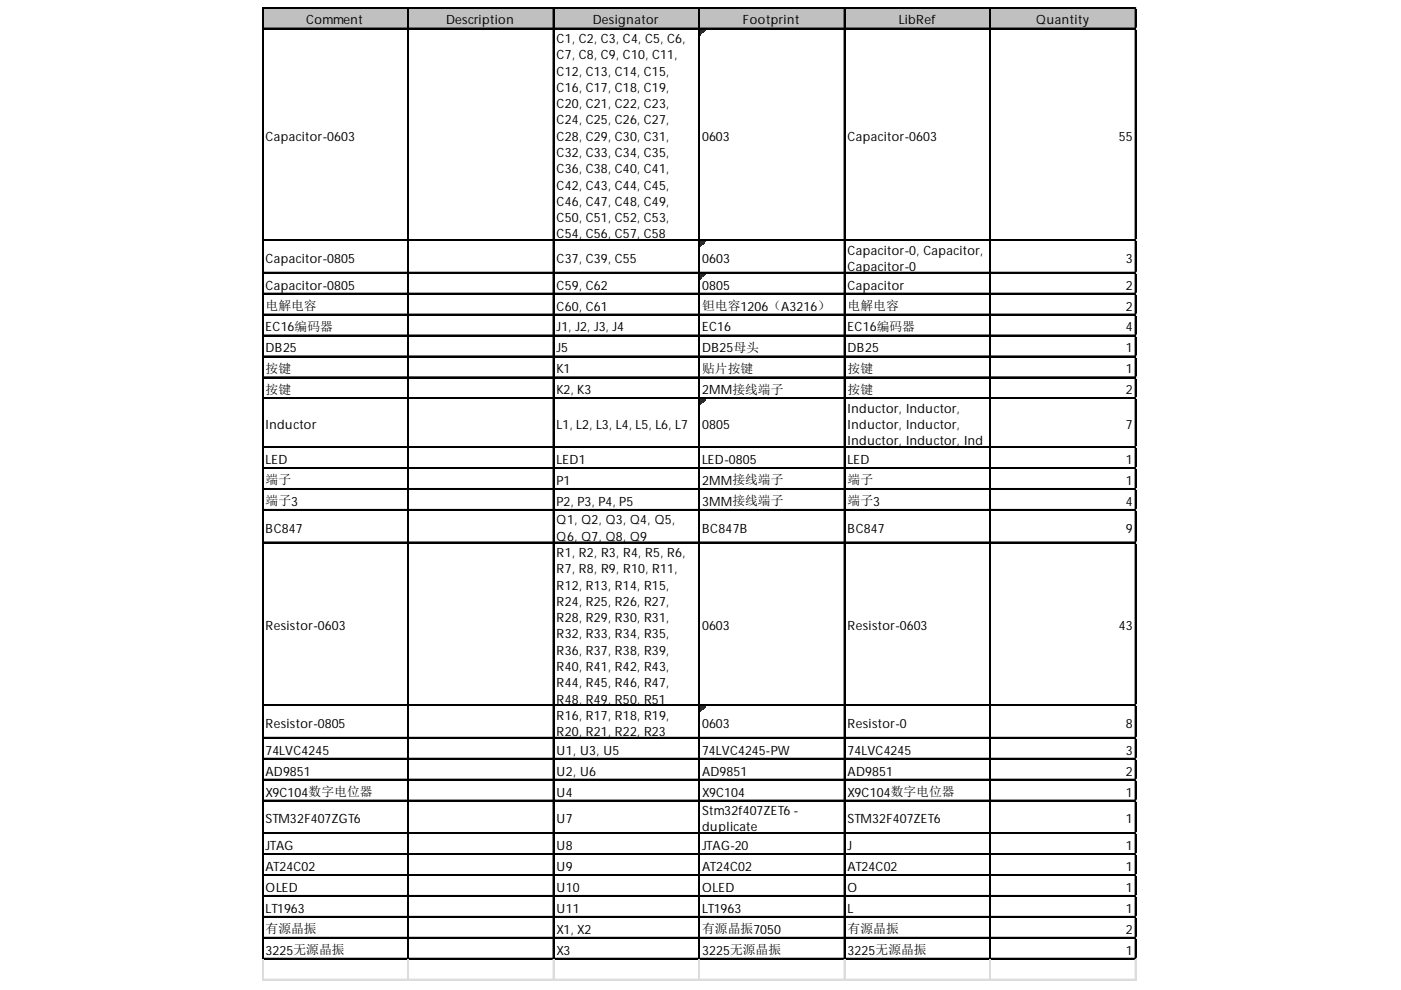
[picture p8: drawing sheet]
<svg xmlns="http://www.w3.org/2000/svg" width="297mm" height="210mm" viewBox="0 0 297 210" stroke-linecap="round" stroke-linejoin="round" font-family="sans-serif">
<defs><g id="words">
<g font-size="2.7">
<text x="64.9" y="5.2">Comment</text>
<text x="94.6" y="5.2">Description</text>
<text x="125.7" y="5.2">Designator</text>
<text x="157.5" y="5.2">Footprint</text>
<text x="190.6" y="5.2">LibRef</text>
<text x="219.7" y="5.2">Quantity</text>
<text x="118" y="9.1">C1, C2, C3, C4, C5, C6,</text>
<text x="118" y="12.6">C7, C8, C9, C10, C11,</text>
<text x="118" y="16">C12, C13, C14, C15,</text>
<text x="118" y="19.5">C16, C17, C18, C19,</text>
<text x="118" y="22.9">C20, C21, C22, C23,</text>
<text x="56.3" y="29.8">Capacitor-0603</text>
<text x="118" y="26.4">C24, C25, C26, C27,</text>
<text x="118" y="29.8">C28, C29, C30, C31,</text>
<text x="148.9" y="29.8">0603</text>
<text x="179.7" y="29.8">Capacitor-0603</text>
<text x="237.2" y="29.8">55</text>
<text x="118" y="33.3">C32, C33, C34, C35,</text>
<text x="118" y="36.7">C36, C38, C40, C41,</text>
<text x="118" y="40.2">C42, C43, C44, C45,</text>
<text x="118" y="43.6">C46, C47, C48, C49,</text>
<text x="118" y="47.1">C50, C51, C52, C53,</text>
<text x="118" y="50.6">C54, C56, C57, C58</text>
<text x="56.3" y="55.7">Capacitor-0805</text>
<text x="118" y="55.7">C37, C39, C55</text>
<text x="148.9" y="55.7">0603</text>
<text x="179.7" y="54">Capacitor-0, Capacitor,</text>
<text x="179.7" y="57.5">Capacitor-0</text>
<text x="238.7" y="55.7">3</text>
<text x="56.3" y="61.4">Capacitor-0805</text>
<text x="56.3" y="65.7">电解电容</text>
<text x="118" y="61.4">C59, C62</text>
<text x="118" y="65.8">C60, C61</text>
<text x="148.9" y="61.4">0805</text>
<text x="148.9" y="65.7">钽电容1206（A3216）</text>
<text x="179.7" y="61.4">Capacitor</text>
<text x="179.7" y="65.7">电解电容</text>
<text x="238.7" y="61.4">2</text>
<text x="238.7" y="65.8">2</text>
<text x="56.3" y="70.3">EC16编码器</text>
<text x="118" y="70.3">J1, J2, J3, J4</text>
<text x="148.9" y="70.3">EC16</text>
<text x="179.7" y="70.3">EC16编码器</text>
<text x="238.7" y="70.3">4</text>
<text x="56.3" y="74.7">DB25</text>
<text x="118" y="74.7">J5</text>
<text x="148.9" y="74.7">DB25母头</text>
<text x="179.7" y="74.7">DB25</text>
<text x="238.7" y="74.7">1</text>
<text x="56.3" y="79">按键</text>
<text x="56.3" y="83.5">按键</text>
<text x="118" y="79.1">K1</text>
<text x="118" y="83.6">K2, K3</text>
<text x="148.9" y="79">贴片按键</text>
<text x="148.9" y="83.6">2MM接线端子</text>
<text x="179.7" y="79">按键</text>
<text x="179.7" y="83.5">按键</text>
<text x="238.7" y="79.1">1</text>
<text x="238.7" y="83.6">2</text>
<text x="179.7" y="87.5">Inductor, Inductor,</text>
<text x="56.3" y="91">Inductor</text>
<text x="118" y="91">L1, L2, L3, L4, L5, L6, L7</text>
<text x="148.9" y="91">0805</text>
<text x="179.7" y="91">Inductor, Inductor,</text>
<text x="179.7" y="94.4">Inductor, Inductor, Ind</text>
<text x="238.7" y="91">7</text>
<text x="56.3" y="98.4">LED</text>
<text x="118" y="98.4">LED1</text>
<text x="148.9" y="98.4">LED-0805</text>
<text x="179.7" y="98.4">LED</text>
<text x="238.7" y="98.4">1</text>
<text x="56.3" y="102.7">端子</text>
<text x="56.3" y="107.1">端子3</text>
<text x="118" y="102.8">P1</text>
<text x="118" y="107.3">P2, P3, P4, P5</text>
<text x="148.9" y="102.8">2MM接线端子</text>
<text x="148.9" y="107.3">3MM接线端子</text>
<text x="179.7" y="102.7">端子</text>
<text x="179.7" y="107.1">端子3</text>
<text x="238.7" y="102.8">1</text>
<text x="238.7" y="107.3">4</text>
<text x="56.3" y="112.9">BC847</text>
<text x="118" y="111.2">Q1, Q2, Q3, Q4, Q5,</text>
<text x="148.9" y="112.9">BC847B</text>
<text x="179.7" y="112.9">BC847</text>
<text x="238.7" y="112.9">9</text>
<text x="118" y="114.6">Q6, Q7, Q8, Q9</text>
<text x="118" y="118.1">R1, R2, R3, R4, R5, R6,</text>
<text x="118" y="121.6">R7, R8, R9, R10, R11,</text>
<text x="118" y="125">R12, R13, R14, R15,</text>
<text x="118" y="128.5">R24, R25, R26, R27,</text>
<text x="118" y="131.9">R28, R29, R30, R31,</text>
<text x="56.3" y="133.6">Resistor-0603</text>
<text x="118" y="135.4">R32, R33, R34, R35,</text>
<text x="148.9" y="133.6">0603</text>
<text x="179.7" y="133.6">Resistor-0603</text>
<text x="237.2" y="133.6">43</text>
<text x="118" y="138.8">R36, R37, R38, R39,</text>
<text x="118" y="142.3">R40, R41, R42, R43,</text>
<text x="118" y="145.7">R44, R45, R46, R47,</text>
<text x="118" y="149.2">R48, R49, R50, R51</text>
<text x="56.3" y="154.3">Resistor-0805</text>
<text x="118" y="152.6">R16, R17, R18, R19,</text>
<text x="148.9" y="154.3">0603</text>
<text x="179.7" y="154.3">Resistor-0</text>
<text x="238.7" y="154.3">8</text>
<text x="56.3" y="160">74LVC4245</text>
<text x="118" y="156.1">R20, R21, R22, R23</text>
<text x="118" y="160">U1, U3, U5</text>
<text x="148.9" y="160">74LVC4245-PW</text>
<text x="179.7" y="160">74LVC4245</text>
<text x="238.7" y="160">3</text>
<text x="56.3" y="164.4">AD9851</text>
<text x="118" y="164.4">U2, U6</text>
<text x="148.9" y="164.4">AD9851</text>
<text x="179.7" y="164.4">AD9851</text>
<text x="238.7" y="164.4">2</text>
<text x="56.3" y="168.9">X9C104数字电位器</text>
<text x="118" y="168.9">U4</text>
<text x="148.9" y="168.9">X9C104</text>
<text x="148.9" y="172.8">Stm32f407ZET6 -</text>
<text x="179.7" y="168.9">X9C104数字电位器</text>
<text x="238.7" y="168.9">1</text>
<text x="56.3" y="174.6">STM32F407ZGT6</text>
<text x="118" y="174.6">U7</text>
<text x="148.9" y="176.3">duplicate</text>
<text x="179.7" y="174.6">STM32F407ZET6</text>
<text x="238.7" y="174.6">1</text>
<text x="56.3" y="180.2">JTAG</text>
<text x="56.3" y="184.7">AT24C02</text>
<text x="118" y="180.2">U8</text>
<text x="118" y="184.7">U9</text>
<text x="148.9" y="180.2">JTAG-20</text>
<text x="148.9" y="184.7">AT24C02</text>
<text x="179.7" y="180.2">J</text>
<text x="179.7" y="184.7">AT24C02</text>
<text x="238.7" y="180.2">1</text>
<text x="238.7" y="184.7">1</text>
<text x="56.3" y="189.1">OLED</text>
<text x="118" y="189.1">U10</text>
<text x="148.9" y="189.1">OLED</text>
<text x="179.7" y="189.1">O</text>
<text x="238.7" y="189.1">1</text>
<text x="56.3" y="193.5">LT1963</text>
<text x="56.3" y="197.9">有源晶振</text>
<text x="118" y="193.5">U11</text>
<text x="118" y="198">X1, X2</text>
<text x="148.9" y="193.5">LT1963</text>
<text x="148.9" y="197.9">有源晶振7050</text>
<text x="179.7" y="193.5">L</text>
<text x="179.7" y="197.9">有源晶振</text>
<text x="238.7" y="193.5">1</text>
<text x="238.7" y="198">2</text>
<text x="56.3" y="202.4">3225无源晶振</text>
<text x="118" y="202.4">X3</text>
<text x="148.9" y="202.4">3225无源晶振</text>
<text x="179.7" y="202.4">3225无源晶振</text>
<text x="238.7" y="202.4">1</text>
</g>
</g></defs>
<path d="M55.8 1.7h185.1v4.5h-185.1z" fill="#c0c0c0"/>
<path d="M148.4 6.2h1.2" fill="none" stroke="#008000" stroke-width=".25"/>
<path d="M148.4 6.2h1.2v.3h-1.2z" fill="#008000"/>
<path d="M148.4 6.5h1" fill="none" stroke="#008000" stroke-width=".25"/>
<path d="M148.4 6.5h1v.2h-1z" fill="#008000"/>
<path d="M148.4 6.7h.7" fill="none" stroke="#008000" stroke-width=".25"/>
<path d="M148.4 6.7h.7v.2h-.7z" fill="#008000"/>
<path d="M148.4 6.9h.5" fill="none" stroke="#008000" stroke-width=".25"/>
<path d="M148.4 6.9h.5v.3h-.5z" fill="#008000"/>
<path d="M148.4 7.2h.2" fill="none" stroke="#008000" stroke-width=".25"/>
<path d="M148.4 7.2h.2v.2h-.2z" fill="#008000"/>
<path d="M148.4 51.1h1.2" fill="none" stroke="#008000" stroke-width=".25"/>
<path d="M148.4 51.1h1.2v.2h-1.2z" fill="#008000"/>
<path d="M148.4 51.3h1" fill="none" stroke="#008000" stroke-width=".25"/>
<path d="M148.4 51.3h1v.3h-1z" fill="#008000"/>
<path d="M148.4 51.6h.7" fill="none" stroke="#008000" stroke-width=".25"/>
<path d="M148.4 51.6h.7v.2h-.7z" fill="#008000"/>
<path d="M148.4 51.8h.5" fill="none" stroke="#008000" stroke-width=".25"/>
<path d="M148.4 51.8h.5v.3h-.5z" fill="#008000"/>
<path d="M148.4 52.1h.2" fill="none" stroke="#008000" stroke-width=".25"/>
<path d="M148.4 52.1h.2v.2h-.2z" fill="#008000"/>
<path d="M148.4 58h1.2" fill="none" stroke="#008000" stroke-width=".25"/>
<path d="M148.4 58h1.2v.2h-1.2z" fill="#008000"/>
<path d="M148.4 58.2h1" fill="none" stroke="#008000" stroke-width=".25"/>
<path d="M148.4 58.2h1v.3h-1z" fill="#008000"/>
<path d="M148.4 58.5h.7" fill="none" stroke="#008000" stroke-width=".25"/>
<path d="M148.4 58.5h.7v.2h-.7z" fill="#008000"/>
<path d="M148.4 58.7h.5" fill="none" stroke="#008000" stroke-width=".25"/>
<path d="M148.4 58.7h.5v.3h-.5z" fill="#008000"/>
<path d="M148.4 59h.2" fill="none" stroke="#008000" stroke-width=".25"/>
<path d="M148.4 59h.2v.2h-.2z" fill="#008000"/>
<path d="M148.4 84.6h1.2" fill="none" stroke="#008000" stroke-width=".25"/>
<path d="M148.4 84.6h1.2v.3h-1.2z" fill="#008000"/>
<path d="M148.4 84.9h1" fill="none" stroke="#008000" stroke-width=".25"/>
<path d="M148.4 84.9h1v.2h-1z" fill="#008000"/>
<path d="M148.4 85.1h.7" fill="none" stroke="#008000" stroke-width=".25"/>
<path d="M148.4 85.1h.7v.2h-.7z" fill="#008000"/>
<path d="M148.4 85.3h.5" fill="none" stroke="#008000" stroke-width=".25"/>
<path d="M148.4 85.3h.5v.3h-.5z" fill="#008000"/>
<path d="M148.4 85.6h.2" fill="none" stroke="#008000" stroke-width=".25"/>
<path d="M148.4 85.6h.2v.2h-.2z" fill="#008000"/>
<path d="M148.4 149.7h1.2" fill="none" stroke="#008000" stroke-width=".25"/>
<path d="M148.4 149.7h1.2v.2h-1.2z" fill="#008000"/>
<path d="M148.4 149.9h1" fill="none" stroke="#008000" stroke-width=".25"/>
<path d="M148.4 149.9h1v.3h-1z" fill="#008000"/>
<path d="M148.4 150.2h.7" fill="none" stroke="#008000" stroke-width=".25"/>
<path d="M148.4 150.2h.7v.2h-.7z" fill="#008000"/>
<path d="M148.4 150.4h.5" fill="none" stroke="#008000" stroke-width=".25"/>
<path d="M148.4 150.4h.5v.3h-.5z" fill="#008000"/>
<path d="M148.4 150.7h.2" fill="none" stroke="#008000" stroke-width=".25"/>
<path d="M148.4 150.7h.2v.2h-.2z" fill="#008000"/>
<g fill="none" stroke="#000" stroke-width=".25">
<path d="M55.6 1.5v201.9M55.7 1.5v201.9M55.8 1.5h185.1M55.8 1.6h185.1M55.8 6h185.1M55.8 6.1h185.1M86.4 1.8v201.6M86.5 1.8v201.6M117.3 1.8v201.6M117.4 1.8v201.6M148.1 1.8v201.6M148.2 1.8v201.6"/>
<path d="M179 1.8v201.6M179.1 1.8v201.6M209.8 1.8v201.6M210 1.8v201.6M240.7 1.8v201.6M240.8 1.8v201.6M55.8 50.8h185.1M55.8 51h185.1M55.8 57.7h185.1M55.8 57.9h185.1M55.8 62.2h185.1M55.8 62.3h185.1"/>
<path d="M55.8 66.6h185.1M55.8 66.7h185.1M55.8 71h185.1M55.8 71.2h185.1M55.8 75.5h185.1M55.8 75.6h185.1M55.8 79.9h185.1M55.8 80h185.1M55.8 84.4h185.1M55.8 84.5h185.1M55.8 94.7h185.1M55.8 94.8h185.1"/>
<path d="M55.8 99.1h185.1M55.8 99.3h185.1M55.8 103.6h185.1M55.8 103.7h185.1M55.8 108h185.1M55.8 108.1h185.1M55.8 114.9h185.1M55.8 115h185.1M55.8 149.4h185.1M55.8 149.6h185.1M55.8 156.3h185.1M55.8 156.5h185.1"/>
<path d="M55.8 160.8h185.1M55.8 160.9h185.1M55.8 165.2h185.1M55.8 165.3h185.1M55.8 169.7h185.1M55.8 169.8h185.1M55.8 176.6h185.1M55.8 176.7h185.1M55.8 181h185.1M55.8 181.1h185.1M55.8 185.4h185.1M55.8 185.6h185.1"/>
<path d="M55.8 189.9h185.1M55.8 190h185.1M55.8 194.3h185.1M55.8 194.4h185.1M55.8 198.7h185.1M55.8 198.9h185.1M55.8 203.2h185.1M55.8 203.3h185.1"/>
</g>
<g fill="none" stroke="#dadcdd" stroke-width=".25">
<path d="M240.9 1.5h.1M55.6 203.4v4.5M55.7 203.4v4.5M86.4 203.4v4.5M86.5 203.4v4.5M117.3 203.4v4.5M117.4 203.4v4.5M148.1 203.4v4.5M148.2 203.4v4.5M179 203.4v4.5M179.1 203.4v4.5M209.8 203.4v4.5"/>
<path d="M210 203.4v4.5M240.7 203.4v4.5M240.8 203.4v4.5"/>
</g>
<path d="M240.9 1.5l.1 .3z" fill="#dadcdd"/>
<path d="M240.9 6h.1" fill="none" stroke="#dadcdd" stroke-width=".25"/>
<path d="M240.9 6l.1 .2z" fill="#dadcdd"/>
<path d="M240.9 50.8h.1" fill="none" stroke="#dadcdd" stroke-width=".25"/>
<path d="M240.9 50.8l.1 .3z" fill="#dadcdd"/>
<path d="M240.9 57.7h.1" fill="none" stroke="#dadcdd" stroke-width=".25"/>
<path d="M240.9 57.7l.1 .3z" fill="#dadcdd"/>
<path d="M240.9 62.2h.1" fill="none" stroke="#dadcdd" stroke-width=".25"/>
<path d="M240.9 62.2l.1 .2z" fill="#dadcdd"/>
<path d="M240.9 66.6h.1" fill="none" stroke="#dadcdd" stroke-width=".25"/>
<path d="M240.9 66.6l.1 .3z" fill="#dadcdd"/>
<path d="M240.9 71h.1" fill="none" stroke="#dadcdd" stroke-width=".25"/>
<path d="M240.9 71l.1 .3z" fill="#dadcdd"/>
<path d="M240.9 75.5h.1" fill="none" stroke="#dadcdd" stroke-width=".25"/>
<path d="M240.9 75.5l.1 .2z" fill="#dadcdd"/>
<path d="M240.9 79.9h.1" fill="none" stroke="#dadcdd" stroke-width=".25"/>
<path d="M240.9 79.9l.1 .3z" fill="#dadcdd"/>
<path d="M240.9 84.4h.1" fill="none" stroke="#dadcdd" stroke-width=".25"/>
<path d="M240.9 84.4l.1 .2z" fill="#dadcdd"/>
<path d="M240.9 94.7h.1" fill="none" stroke="#dadcdd" stroke-width=".25"/>
<path d="M240.9 94.7l.1 .3z" fill="#dadcdd"/>
<path d="M240.9 99.1h.1" fill="none" stroke="#dadcdd" stroke-width=".25"/>
<path d="M240.9 99.1l.1 .3z" fill="#dadcdd"/>
<path d="M240.9 103.6h.1" fill="none" stroke="#dadcdd" stroke-width=".25"/>
<path d="M240.9 103.6l.1 .2z" fill="#dadcdd"/>
<path d="M240.9 108h.1" fill="none" stroke="#dadcdd" stroke-width=".25"/>
<path d="M240.9 108l.1 .3z" fill="#dadcdd"/>
<path d="M240.9 114.9h.1" fill="none" stroke="#dadcdd" stroke-width=".25"/>
<path d="M240.9 114.9l.1 .3z" fill="#dadcdd"/>
<path d="M240.9 149.4h.1" fill="none" stroke="#dadcdd" stroke-width=".25"/>
<path d="M240.9 149.4l.1 .3z" fill="#dadcdd"/>
<path d="M240.9 156.3h.1" fill="none" stroke="#dadcdd" stroke-width=".25"/>
<path d="M240.9 156.3l.1 .3z" fill="#dadcdd"/>
<path d="M240.9 160.8h.1" fill="none" stroke="#dadcdd" stroke-width=".25"/>
<path d="M240.9 160.8l.1 .2z" fill="#dadcdd"/>
<path d="M240.9 165.2h.1" fill="none" stroke="#dadcdd" stroke-width=".25"/>
<path d="M240.9 165.2l.1 .3z" fill="#dadcdd"/>
<path d="M240.9 169.7h.1" fill="none" stroke="#dadcdd" stroke-width=".25"/>
<path d="M240.9 169.7l.1 .2z" fill="#dadcdd"/>
<path d="M240.9 176.6h.1" fill="none" stroke="#dadcdd" stroke-width=".25"/>
<path d="M240.9 176.6l.1 .2z" fill="#dadcdd"/>
<path d="M240.9 181h.1" fill="none" stroke="#dadcdd" stroke-width=".25"/>
<path d="M240.9 181l.1 .2z" fill="#dadcdd"/>
<path d="M240.9 185.4h.1" fill="none" stroke="#dadcdd" stroke-width=".25"/>
<path d="M240.9 185.4l.1 .3z" fill="#dadcdd"/>
<path d="M240.9 189.9h.1" fill="none" stroke="#dadcdd" stroke-width=".25"/>
<path d="M240.9 189.9l.1 .2z" fill="#dadcdd"/>
<path d="M240.9 194.3h.1" fill="none" stroke="#dadcdd" stroke-width=".25"/>
<path d="M240.9 194.3l.1 .3z" fill="#dadcdd"/>
<path d="M240.9 198.7h.1" fill="none" stroke="#dadcdd" stroke-width=".25"/>
<path d="M240.9 198.7l.1 .3z" fill="#dadcdd"/>
<path d="M240.9 203.2h.1" fill="none" stroke="#dadcdd" stroke-width=".25"/>
<path d="M240.9 203.2l.1 .2z" fill="#dadcdd"/>
<path d="M55.6 207.6h185.4M55.6 207.7h185.4" fill="none" stroke="#dadcdd" stroke-width=".25"/>
<use href="#words"/>
</svg>
